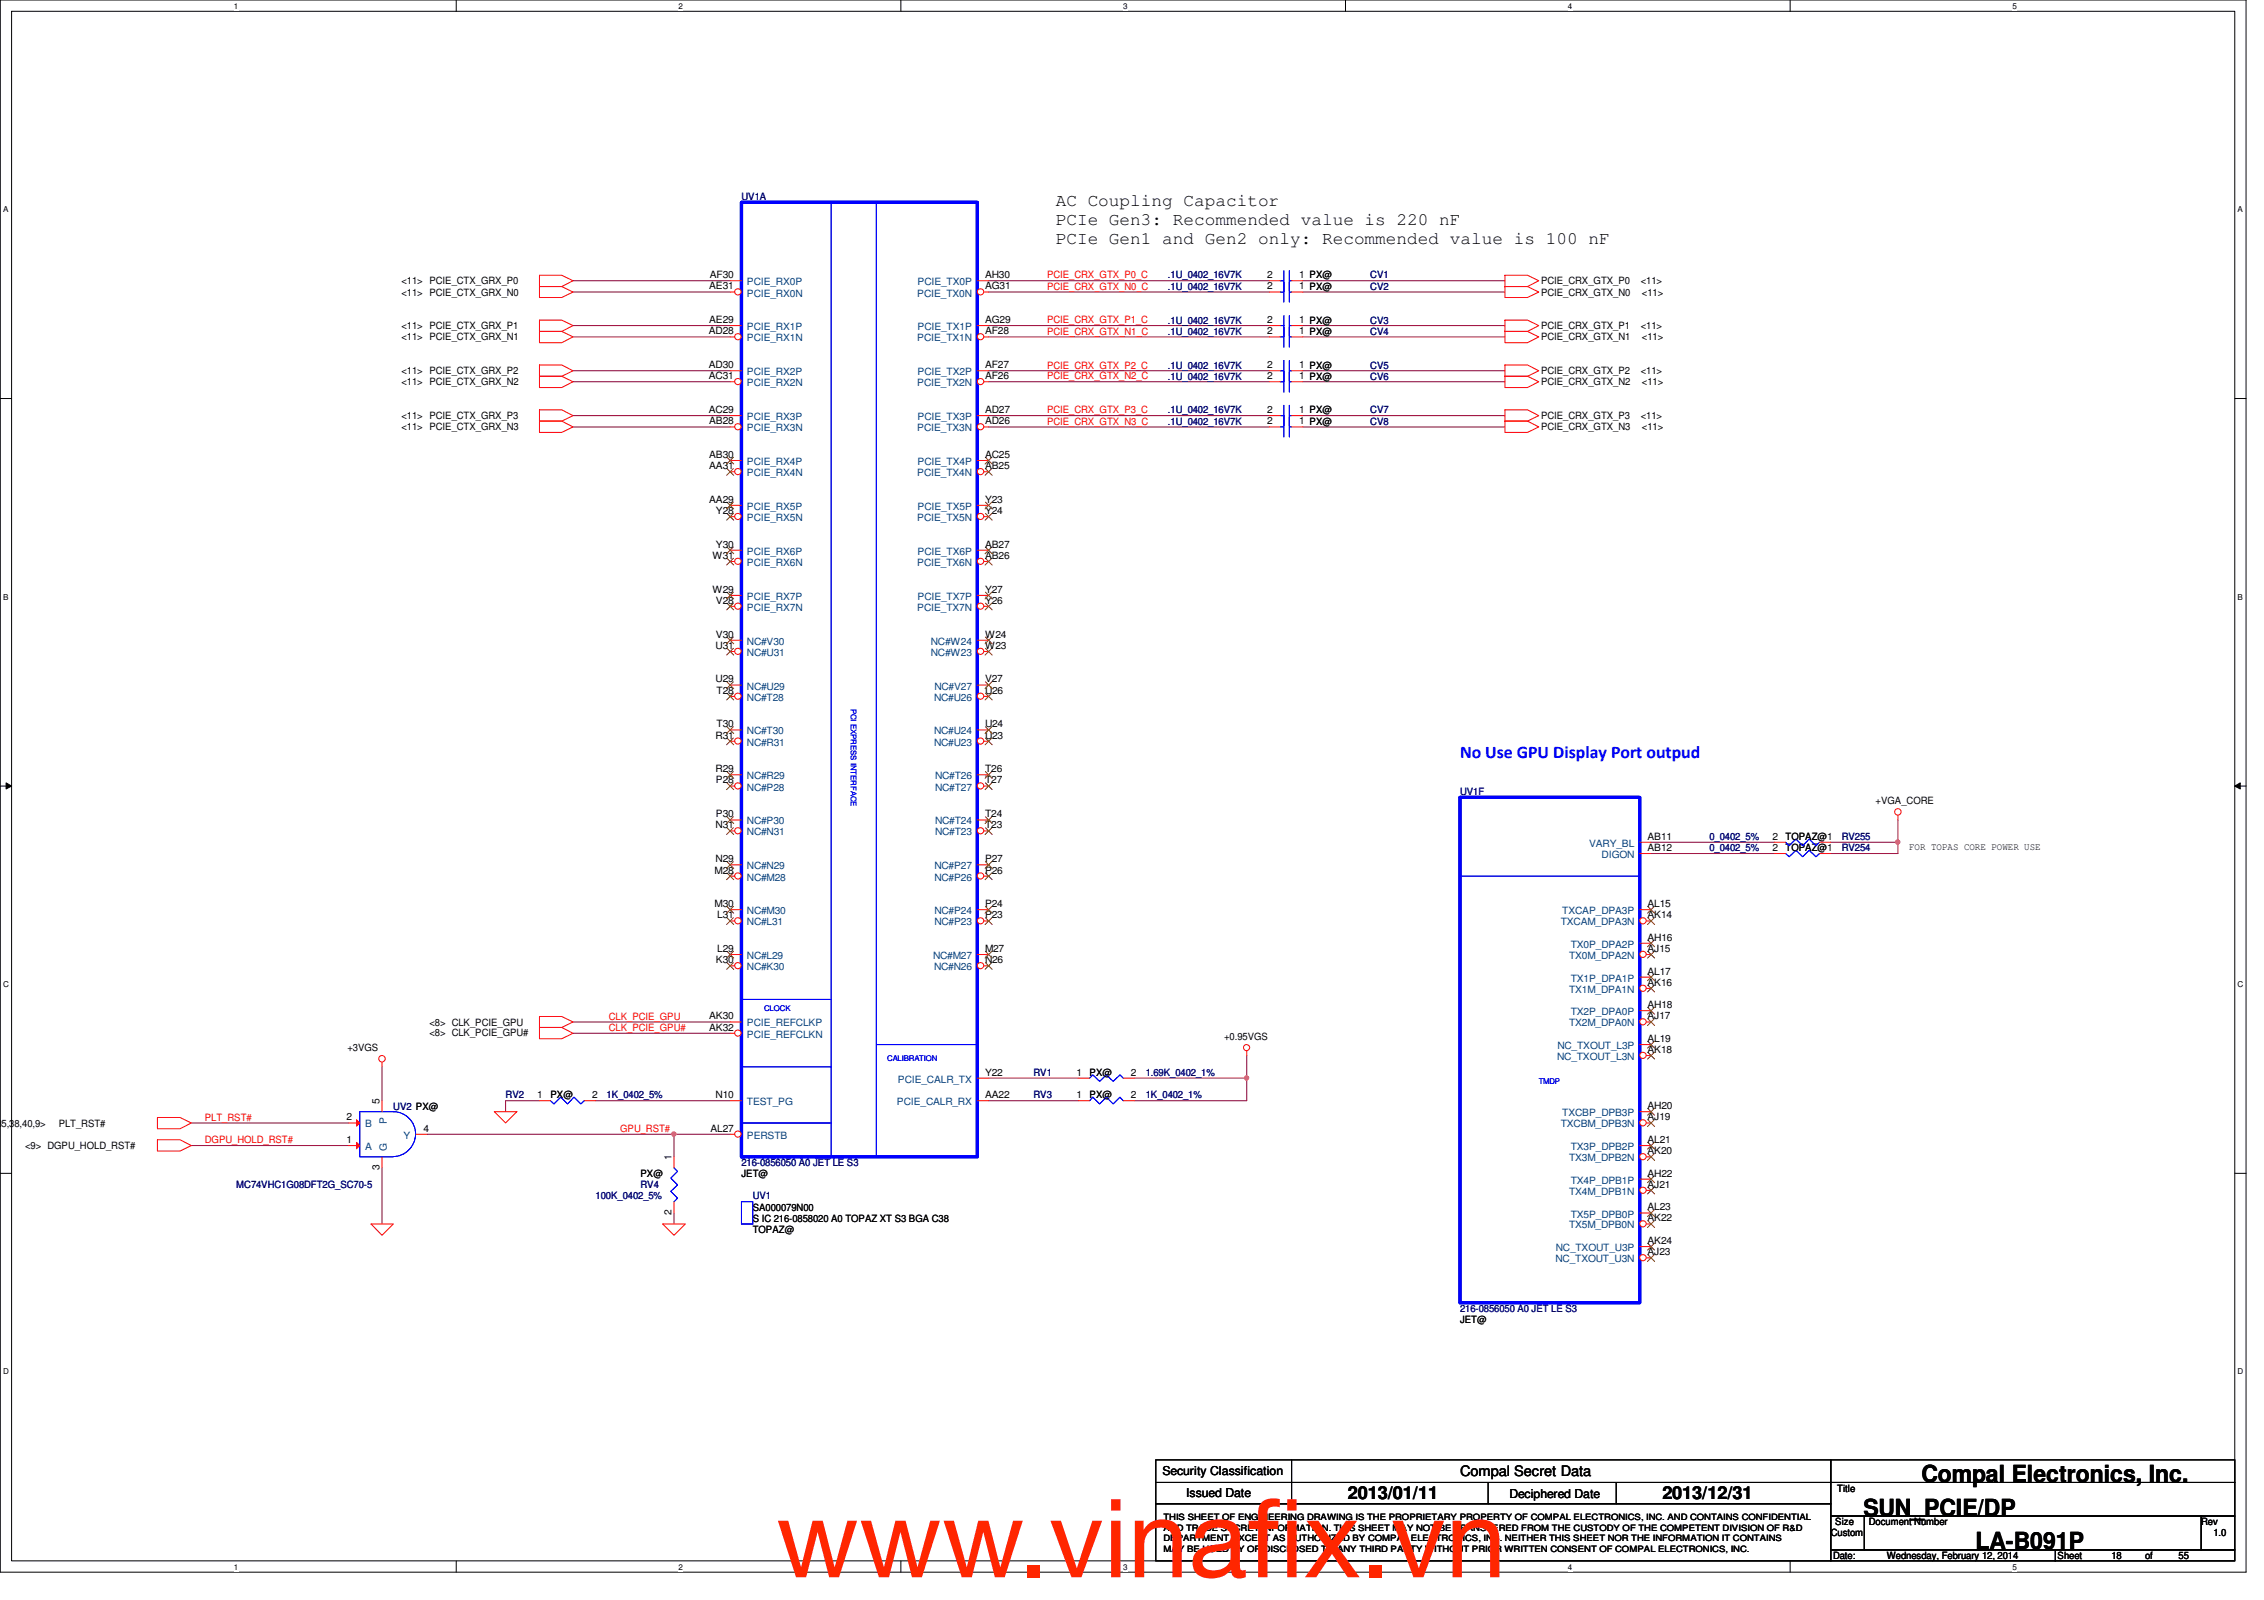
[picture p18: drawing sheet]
<svg xmlns="http://www.w3.org/2000/svg" width="297mm" height="210mm" viewBox="0 0 297 210" stroke-linecap="round" stroke-linejoin="round" font-family="sans-serif">
<defs><g id="words">
<g font-size="14.1" fill="#ff2600">
<text x="101.8" y="206.9">www.vinaf</text>
<text x="163.7" y="206.9">ix.vn</text>
</g>
<g font-size="3.1">
<text x="252.1" y="194.4">Compal Electronics, Inc.</text>
<text x="244.5" y="198.8">SUN_PCIE/DP</text>
<text x="259.2" y="203.2">LA-B091P</text>
</g>
<g font-size="2.3">
<text x="138.5" y="27">AC Coupling Capacitor</text>
<text x="138.5" y="29.5">PCIe Gen3: Recommended value is 220 nF</text>
<text x="138.5" y="32">PCIe Gen1 and Gen2 only: Recommended value is 100 nF</text>
<text x="176.8" y="196.6">2013/01/11</text>
<text x="218.1" y="196.6">2013/12/31</text>
</g>
<text font-size="2.3" fill="#00f" x="191.6" y="99.4">No Use GPU Display Port outpud</text>
<text font-size="1.9" x="191.6" y="193.7">Compal Secret Data</text>
<g font-size="1.6">
<text x="152.5" y="193.5">Security Classification</text>
<text x="155.6" y="196.3">Issued Date</text>
<text x="198" y="196.5">Deciphered Date</text>
</g>
<g font-size="1.3" fill="#000080">
<text x="97.3" y="26.2">UV1A</text>
<text x="153.2" y="36.5">.1U_0402_16V7K</text>
<text x="153.2" y="38">.1U_0402_16V7K</text>
<text x="179.8" y="36.5">CV1</text>
<text x="179.8" y="38">CV2</text>
<text x="153.2" y="42.5">.1U_0402_16V7K</text>
<text x="153.2" y="43.9">.1U_0402_16V7K</text>
<text x="179.8" y="42.5">CV3</text>
<text x="179.8" y="43.9">CV4</text>
<text x="153.2" y="48.3">.1U_0402_16V7K</text>
<text x="153.2" y="49.8">.1U_0402_16V7K</text>
<text x="179.8" y="48.3">CV5</text>
<text x="179.8" y="49.8">CV6</text>
<text x="153.2" y="55.7">.1U_0402_16V7K</text>
<text x="153.2" y="54.2">.1U_0402_16V7K</text>
<text x="179.8" y="55.7">CV8</text>
<text x="179.8" y="54.2">CV7</text>
<text x="191.6" y="104.3">UV1F</text>
<text x="224.3" y="111.7">0_0402_5%</text>
<text x="224.3" y="110.2">0_0402_5%</text>
<text x="241.6" y="111.7">RV254</text>
<text x="241.6" y="110.2">RV255</text>
<text x="135.6" y="141.1">RV1</text>
<text x="150.3" y="141.1">1.69K_0402_1%</text>
<text x="51.6" y="145.6">UV2 PX@</text>
<text x="66.3" y="144.1">RV2</text>
<text x="79.6" y="144.1">1K_0402_5%</text>
<text x="135.6" y="144.1">RV3</text>
<text x="150.3" y="144.1">1K_0402_1%</text>
<text x="31" y="155.9">MC74VHC1G08DFT2G_SC70-5</text>
<text x="84" y="155.9">RV4</text>
<text x="97.3" y="153">216-0856050 A0 JET LE S3</text>
<text x="78.1" y="157.4">100K_0402_5%</text>
<text x="98.8" y="157.4">UV1</text>
<text x="191.6" y="172.1">216-0856050 A0 JET LE S3</text>
</g>
<g font-size="1.3">
<text x="52.7" y="38.8">&lt;11&gt; PCIE_CTX_GRX_N0</text>
<text x="52.7" y="37.3">&lt;11&gt; PCIE_CTX_GRX_P0</text>
<text x="93" y="38">AE31</text>
<text x="93.1" y="36.5">AF30</text>
<text x="129.2" y="38">AG31</text>
<text x="129.2" y="36.5">AH30</text>
<text x="166.2" y="36.5">2</text>
<text x="166.2" y="38">2</text>
<text x="170.5" y="36.5">1 PX@</text>
<text x="170.5" y="38">1 PX@</text>
<text x="202.2" y="38.8">PCIE_CRX_GTX_N0</text>
<text x="202.2" y="37.3">PCIE_CRX_GTX_P0</text>
<text x="215.3" y="37.3">&lt;11&gt;</text>
<text x="215.4" y="38.8">&lt;11&gt;</text>
<text x="52.7" y="43.2">&lt;11&gt; PCIE_CTX_GRX_P1</text>
<text x="52.7" y="44.7">&lt;11&gt; PCIE_CTX_GRX_N1</text>
<text x="93" y="43.9">AD28</text>
<text x="93" y="42.4">AE29</text>
<text x="129.2" y="43.9">AF28</text>
<text x="129.2" y="42.4">AG29</text>
<text x="166.2" y="42.4">2</text>
<text x="166.2" y="43.9">2</text>
<text x="170.5" y="42.4">1 PX@</text>
<text x="170.5" y="43.9">1 PX@</text>
<text x="202.2" y="43.2">PCIE_CRX_GTX_P1</text>
<text x="202.2" y="44.7">PCIE_CRX_GTX_N1</text>
<text x="215.3" y="43.2">&lt;11&gt;</text>
<text x="215.4" y="44.7">&lt;11&gt;</text>
<text x="52.7" y="50.5">&lt;11&gt; PCIE_CTX_GRX_N2</text>
<text x="52.7" y="49.1">&lt;11&gt; PCIE_CTX_GRX_P2</text>
<text x="93" y="49.7">AC31</text>
<text x="93" y="48.3">AD30</text>
<text x="129.2" y="49.7">AF26</text>
<text x="129.2" y="48.3">AF27</text>
<text x="166.2" y="48.3">2</text>
<text x="166.2" y="49.7">2</text>
<text x="170.5" y="48.3">1 PX@</text>
<text x="170.5" y="49.7">1 PX@</text>
<text x="202.2" y="50.5">PCIE_CRX_GTX_N2</text>
<text x="202.2" y="49.1">PCIE_CRX_GTX_P2</text>
<text x="215.3" y="49.1">&lt;11&gt;</text>
<text x="215.4" y="50.5">&lt;11&gt;</text>
<text x="52.7" y="54.9">&lt;11&gt; PCIE_CTX_GRX_P3</text>
<text x="52.7" y="56.4">&lt;11&gt; PCIE_CTX_GRX_N3</text>
<text x="93" y="54.2">AC29</text>
<text x="93" y="55.7">AB28</text>
<text x="129.2" y="55.7">AD26</text>
<text x="129.2" y="54.2">AD27</text>
<text x="166.2" y="55.7">2</text>
<text x="166.2" y="54.2">2</text>
<text x="170.5" y="55.7">1 PX@</text>
<text x="170.5" y="54.2">1 PX@</text>
<text x="202.2" y="54.9">PCIE_CRX_GTX_P3</text>
<text x="202.2" y="56.4">PCIE_CRX_GTX_N3</text>
<text x="215.3" y="54.9">&lt;11&gt;</text>
<text x="215.4" y="56.4">&lt;11&gt;</text>
<text x="93" y="61.6">AA31</text>
<text x="93" y="60.1">AB30</text>
<text x="93" y="66">AA29</text>
<text x="129.2" y="61.6">AB25</text>
<text x="129.2" y="60.1">AC25</text>
<text x="129.2" y="66">Y23</text>
<text x="93.9" y="67.4">Y28</text>
<text x="93.9" y="71.8">Y30</text>
<text x="129.2" y="67.4">Y24</text>
<text x="129.2" y="71.8">AB27</text>
<text x="93.5" y="73.3">W31</text>
<text x="93.5" y="77.8">W29</text>
<text x="129.2" y="73.3">AB26</text>
<text x="129.2" y="77.8">Y27</text>
<text x="93.9" y="79.2">V28</text>
<text x="93.9" y="83.7">V30</text>
<text x="129.2" y="79.2">Y26</text>
<text x="129.2" y="83.7">W24</text>
<text x="93.9" y="85.1">U31</text>
<text x="93.9" y="89.5">U29</text>
<text x="129.2" y="89.5">V27</text>
<text x="129.2" y="85.1">W23</text>
<text x="94" y="95.4">T30</text>
<text x="94" y="91">T28</text>
<text x="129.2" y="95.4">U24</text>
<text x="129.2" y="91">U26</text>
<text x="93.9" y="96.9">R31</text>
<text x="93.9" y="101.3">R29</text>
<text x="129.2" y="101.3">T26</text>
<text x="129.2" y="96.9">U23</text>
<text x="93.9" y="102.8">P28</text>
<text x="93.9" y="107.2">P30</text>
<text x="129.2" y="102.8">T27</text>
<text x="129.2" y="107.2">T24</text>
<text x="246.1" y="105.5">+VGA_CORE</text>
<text x="93.9" y="108.7">N31</text>
<text x="93.9" y="113.1">N29</text>
<text x="129.2" y="113.1">P27</text>
<text x="129.2" y="108.7">T23</text>
<text x="216.2" y="110.2">AB11</text>
<text x="216.2" y="111.6">AB12</text>
<text x="232.5" y="111.6">2</text>
<text x="232.5" y="110.2">2</text>
<text x="234.3" y="111.7">TOPAZ@1</text>
<text x="234.3" y="110.2">TOPAZ@1</text>
<text x="250.5" y="111.5">FOR TOPAS CORE POWER USE</text>
<text x="93.8" y="114.6">M28</text>
<text x="93.8" y="119">M30</text>
<text x="129.2" y="114.6">P26</text>
<text x="129.2" y="119">P24</text>
<text x="216.2" y="119">AL15</text>
<text x="94.1" y="120.5">L31</text>
<text x="94.1" y="124.9">L29</text>
<text x="129.2" y="120.5">P23</text>
<text x="129.2" y="124.9">M27</text>
<text x="216.2" y="120.5">AK14</text>
<text x="216.2" y="123.4">AH16</text>
<text x="216.2" y="124.9">AJ15</text>
<text x="93.9" y="126.4">K30</text>
<text x="129.2" y="126.4">N26</text>
<text x="216.2" y="127.8">AL17</text>
<text x="216.2" y="129.3">AK16</text>
<text x="45.6" y="137.9">+3VGS</text>
<text x="56.3" y="134.5">&lt;8&gt; CLK_PCIE_GPU</text>
<text x="56.3" y="136">&lt;8&gt; CLK_PCIE_GPU#</text>
<text x="93" y="135.2">AK32</text>
<text x="93" y="133.7">AK30</text>
<text x="160.6" y="136.4">+0.95VGS</text>
<text x="216.2" y="132.2">AH18</text>
<text x="216.2" y="136.7">AL19</text>
<text x="216.2" y="133.7">AJ17</text>
<text x="129.2" y="141.1">Y22</text>
<text x="141.2" y="141.1">1</text>
<text x="143" y="141.1">PX@</text>
<text x="148.4" y="141.1">2</text>
<text x="216.2" y="138.1">AK18</text>
<text x="-.8" y="147.8">,35,38,40,9&gt;</text>
<text x="7.7" y="147.8">PLT_RST#</text>
<text x="45.5" y="147">2</text>
<text x="45.5" y="149.9">1</text>
<text x="49.8" y="144.8" transform="rotate(-90 49.8 144.8)">5</text>
<text x="55.6" y="148.5">4</text>
<text x="70.5" y="144.1">1</text>
<text x="72.2" y="144.1">PX@</text>
<text x="77.7" y="144.1">2</text>
<text x="93.2" y="148.5">AL27</text>
<text x="93.9" y="144.1">N10</text>
<text x="129.2" y="144.1">AA22</text>
<text x="141.2" y="144.1">1</text>
<text x="143" y="144.1">PX@</text>
<text x="148.4" y="144.1">2</text>
<text x="216.2" y="147">AJ19</text>
<text x="216.2" y="149.9">AL21</text>
<text x="216.2" y="145.5">AH20</text>
<text x="3.3" y="150.7">&lt;9&gt; DGPU_HOLD_RST#</text>
<text x="49.8" y="153.5" transform="rotate(-90 49.8 153.5)">3</text>
<text x="84" y="154.4">PX@</text>
<text x="88.1" y="152.2" transform="rotate(-90 88.1 152.2)">1</text>
<text x="97.3" y="154.4">JET@</text>
<text x="216.2" y="154.3">AH22</text>
<text x="216.2" y="151.4">AK20</text>
<text x="216.2" y="155.8">AJ21</text>
<text x="88.1" y="159.4" transform="rotate(-90 88.1 159.4)">2</text>
<text x="98.8" y="161.8">TOPAZ@</text>
<text x="98.8" y="158.8">SA000079N00</text>
<text x="98.8" y="160.3">S IC 216-0858020 A0 TOPAZ XT S3 BGA C38</text>
<text x="216.2" y="158.8">AL23</text>
<text x="216.2" y="160.2">AK22</text>
<text x="216.2" y="164.7">AJ23</text>
<text x="216.2" y="163.2">AK24</text>
<text x="191.6" y="173.6">JET@</text>
<text x="241" y="195.8">Title</text>
<text x="240.2" y="201.5">Custom</text>
<text x="240.8" y="200.1">Size</text>
<text x="245.2" y="200.1">Document Number</text>
<text x="288.8" y="200.1">Rev</text>
<text x="290.4" y="201.5">1.0</text>
<text x="240.5" y="204.5">Date:</text>
<text x="247.6" y="204.5">Wednesday, February 12, 2014</text>
<text x="270" y="204.5">Sheet</text>
<text x="277" y="204.5">18</text>
<text x="281.4" y="204.5">of</text>
<text x="285.8" y="204.5">55</text>
</g>
<g font-size="1.3" fill="#004080">
<text x="98" y="38.9">PCIE_RX0N</text>
<text x="98" y="37.4">PCIE_RX0P</text>
<text x="120.4" y="38.9">PCIE_TX0N</text>
<text x="120.4" y="37.4">PCIE_TX0P</text>
<text x="98" y="44.8">PCIE_RX1N</text>
<text x="98" y="43.3">PCIE_RX1P</text>
<text x="120.4" y="44.8">PCIE_TX1N</text>
<text x="120.4" y="43.3">PCIE_TX1P</text>
<text x="98" y="50.7">PCIE_RX2N</text>
<text x="98" y="49.2">PCIE_RX2P</text>
<text x="120.4" y="50.7">PCIE_TX2N</text>
<text x="120.4" y="49.2">PCIE_TX2P</text>
<text x="98" y="56.6">PCIE_RX3N</text>
<text x="98" y="55.1">PCIE_RX3P</text>
<text x="120.4" y="56.6">PCIE_TX3N</text>
<text x="120.4" y="55.1">PCIE_TX3P</text>
<text x="98" y="62.5">PCIE_RX4N</text>
<text x="98" y="61">PCIE_RX4P</text>
<text x="120.4" y="62.5">PCIE_TX4N</text>
<text x="120.4" y="61">PCIE_TX4P</text>
<text x="98" y="68.4">PCIE_RX5N</text>
<text x="98" y="66.9">PCIE_RX5P</text>
<text x="120.4" y="68.4">PCIE_TX5N</text>
<text x="120.4" y="66.9">PCIE_TX5P</text>
<text x="98" y="74.3">PCIE_RX6N</text>
<text x="98" y="72.8">PCIE_RX6P</text>
<text x="120.4" y="74.3">PCIE_TX6N</text>
<text x="120.4" y="72.8">PCIE_TX6P</text>
<text x="98" y="80.1">PCIE_RX7N</text>
<text x="98" y="78.7">PCIE_RX7P</text>
<text x="120.4" y="80.1">PCIE_TX7N</text>
<text x="120.4" y="78.7">PCIE_TX7P</text>
<text x="98" y="86.1">NC#U31</text>
<text x="98" y="84.6">NC#V30</text>
<text x="122.1" y="86.1">NC#W23</text>
<text x="122.1" y="84.6">NC#W24</text>
<text x="98" y="91.9">NC#T28</text>
<text x="98" y="90.5">NC#U29</text>
<text x="122.6" y="91.9">NC#U26</text>
<text x="122.6" y="90.5">NC#V27</text>
<text x="98" y="97.8">NC#R31</text>
<text x="98" y="96.4">NC#T30</text>
<text x="122.6" y="97.8">NC#U23</text>
<text x="122.6" y="96.4">NC#U24</text>
<text x="98" y="103.7">NC#P28</text>
<text x="98" y="102.2">NC#R29</text>
<text x="122.7" y="103.7">NC#T27</text>
<text x="122.7" y="102.2">NC#T26</text>
<text x="98" y="109.6">NC#N31</text>
<text x="98" y="108.2">NC#P30</text>
<text x="122.7" y="109.6">NC#T23</text>
<text x="122.7" y="108.2">NC#T24</text>
<text x="208.5" y="111.1">VARY_BL</text>
<text x="210.1" y="112.6">DIGON</text>
<text x="98" y="115.5">NC#M28</text>
<text x="98" y="114">NC#N29</text>
<text x="98" y="119.9">NC#M30</text>
<text x="122.6" y="115.5">NC#P26</text>
<text x="122.6" y="114">NC#P27</text>
<text x="122.6" y="119.9">NC#P24</text>
<text x="205" y="119.9">TXCAP_DPA3P</text>
<text x="98" y="121.4">NC#L31</text>
<text x="98" y="125.8">NC#L29</text>
<text x="122.4" y="125.8">NC#M27</text>
<text x="122.6" y="121.4">NC#P23</text>
<text x="204.8" y="121.4">TXCAM_DPA3N</text>
<text x="205.9" y="125.8">TX0M_DPA2N</text>
<text x="206.1" y="124.3">TX0P_DPA2P</text>
<text x="98" y="127.3">NC#K30</text>
<text x="122.6" y="127.3">NC#N26</text>
<text x="205.9" y="130.3">TX1M_DPA1N</text>
<text x="206.1" y="128.8">TX1P_DPA1P</text>
<text x="98" y="136.1">PCIE_REFCLKN</text>
<text x="98" y="134.7">PCIE_REFCLKP</text>
<text x="204.3" y="137.6">NC_TXOUT_L3P</text>
<text x="205.9" y="134.7">TX2M_DPA0N</text>
<text x="206.1" y="133.2">TX2P_DPA0P</text>
<text x="117.8" y="142">PCIE_CALR_TX</text>
<text x="204.3" y="139.1">NC_TXOUT_L3N</text>
<text x="47.9" y="147.9">B</text>
<text x="50.8" y="147.4" transform="rotate(-90 50.8 147.4)">P</text>
<text x="53" y="149.4">Y</text>
<text x="98" y="145">TEST_PG</text>
<text x="98" y="149.4">PERSTB</text>
<text x="117.7" y="145">PCIE_CALR_RX</text>
<text x="204.8" y="147.9">TXCBM_DPB3N</text>
<text x="205" y="146.4">TXCBP_DPB3P</text>
<text x="47.9" y="150.9">A</text>
<text x="50.8" y="151" transform="rotate(-90 50.8 151)">G</text>
<text x="205.9" y="152.4">TX3M_DPB2N</text>
<text x="206.1" y="150.9">TX3P_DPB2P</text>
<text x="206.1" y="155.3">TX4P_DPB1P</text>
<text x="205.9" y="156.8">TX4M_DPB1N</text>
<text x="205.9" y="161.2">TX5M_DPB0N</text>
<text x="206.1" y="159.7">TX5P_DPB0P</text>
<text x="204.1" y="165.6">NC_TXOUT_U3N</text>
<text x="204.1" y="164.1">NC_TXOUT_U3P</text>
</g>
<g font-size="1.3" fill="#f00">
<text x="137.4" y="38">PCIE_CRX_GTX_N0_C</text>
<text x="137.4" y="36.5">PCIE_CRX_GTX_P0_C</text>
<text x="137.4" y="43.9">PCIE_CRX_GTX_N1_C</text>
<text x="137.4" y="42.4">PCIE_CRX_GTX_P1_C</text>
<text x="137.4" y="49.8">PCIE_CRX_GTX_N2_C</text>
<text x="137.4" y="48.3">PCIE_CRX_GTX_P2_C</text>
<text x="137.4" y="55.7">PCIE_CRX_GTX_N3_C</text>
<text x="137.4" y="54.2">PCIE_CRX_GTX_P3_C</text>
<text x="79.9" y="133.8">CLK_PCIE_GPU</text>
<text x="79.9" y="135.3">CLK_PCIE_GPU#</text>
<text x="26.9" y="147">PLT_RST#</text>
<text x="26.9" y="150">DGPU_HOLD_RST#</text>
<text x="81.4" y="148.5">GPU_RST#</text>
</g>
<g font-size="1.1">
<text x="30.7" y="1.1">1</text>
<text x="89" y="1.1">2</text>
<text x="147.4" y="1.1">3</text>
<text x="205.7" y="1.1">4</text>
<text x="264" y="1.1">5</text>
<text x=".4" y="27.9">A</text>
<text x="293.6" y="27.9">A</text>
<text x=".4" y="78.7">B</text>
<text x="293.6" y="78.7">B</text>
<text x=".4" y="129.5">C</text>
<text x="293.6" y="129.5">C</text>
<text x=".4" y="180.3">D</text>
<text x="293.6" y="180.3">D</text>
<text x="152.7" y="203.6">MAY BE USED BY OR DISCLOSED TO ANY THIRD PARTY WITHOUT PRIOR WRITTEN CONSENT OF COMPAL ELECTRONICS, INC.</text>
<text x="152.7" y="202.2">DEPARTMENT EXCEPT AS AUTHORIZED BY COMPAL ELECTRONICS, INC. NEITHER THIS SHEET NOR THE INFORMATION IT CONTAINS</text>
<text x="152.7" y="199.4">THIS SHEET OF ENGINEERING DRAWING IS THE PROPRIETARY PROPERTY OF COMPAL ELECTRONICS, INC. AND CONTAINS CONFIDENTIAL</text>
<text x="152.7" y="200.8">AND TRADE SECRET INFORMATION. THIS SHEET MAY NOT BE TRANSFERED FROM THE CUSTODY OF THE COMPETENT DIVISION OF R&amp;D</text>
<text x="30.7" y="205.9">1</text>
<text x="89" y="205.9">2</text>
<text x="147.4" y="205.9">3</text>
<text x="205.7" y="205.9">4</text>
<text x="264" y="205.9">5</text>
</g>
<g font-size="1" fill="#00f">
<text x="111.6" y="93" transform="rotate(90 111.6 93)">PCI EXPRESS INTERFACE</text>
<text x="100.2" y="132.6">CLOCK</text>
<text x="116.4" y="139.2">CALIBRATION</text>
<text x="201.9" y="142.2">TMDP</text>
</g>
</g></defs>
<path d="M0 0h294.7v206.3h-294.7zM1.5 1.5h291.7v203.3h-291.7z" fill="none" stroke="#000" stroke-width=".13"/>
<g fill="#fff">
<path d="M30.7 .2h.6v1.2h-.6z"/>
<path d="M30.7 204.9h.6v1.2h-.6z"/>
</g>
<path d="M59.9 0v1.5M59.9 204.8v1.5" fill="none" stroke="#000" stroke-width=".13"/>
<g fill="#fff">
<path d="M89 .2h.6v1.2h-.6z"/>
<path d="M89 204.9h.6v1.2h-.6z"/>
</g>
<path d="M118.2 0v1.5M118.2 204.8v1.5" fill="none" stroke="#000" stroke-width=".13"/>
<g fill="#fff">
<path d="M147.4 .2h.6v1.2h-.6z"/>
<path d="M147.4 204.9h.6v1.2h-.6z"/>
</g>
<path d="M176.5 0v1.5M176.5 204.8v1.5" fill="none" stroke="#000" stroke-width=".13"/>
<g fill="#fff">
<path d="M205.7 .2h.6v1.2h-.6z"/>
<path d="M205.7 204.9h.6v1.2h-.6z"/>
</g>
<path d="M234.9 0v1.5M234.9 204.8v1.5" fill="none" stroke="#000" stroke-width=".13"/>
<g fill="#fff">
<path d="M264 .2h.6v1.2h-.6z"/>
<path d="M264 204.9h.6v1.2h-.6z"/>
<path d="M.4 26.9h.7v1.2h-.7z"/>
<path d="M293.6 26.9h.7v1.2h-.7z"/>
<path d="M.4 77.7h.7v1.2h-.7z"/>
<path d="M293.6 77.7h.7v1.2h-.7z"/>
</g>
<path d="M0 52.3h1.5M293.2 52.3h1.5" fill="none" stroke="#000" stroke-width=".13"/>
<g fill="#fff">
<path d="M.4 128.5h.8v1.2h-.8z"/>
<path d="M293.6 128.5h.7v1.2h-.7z"/>
</g>
<path d="M0 103.1h1.5M.8 102.7l.7 .4-.7 .4zM293.2 103.1l.7-.4v.8zM293.2 103.1h1.5" fill="none" stroke="#000" stroke-width=".13"/>
<path d="M.8 102.7l.7 .4-.7 .4zM293.2 103.1l.7-.4v.8z" fill="#000"/>
<g fill="#fff">
<path d="M.4 179.3h.8v1.2h-.8z"/>
<path d="M293.6 179.3h.7v1.2h-.7z"/>
</g>
<path d="M0 153.9h1.5M293.2 153.9h1.5" fill="none" stroke="#000" stroke-width=".13"/>
<path d="M75.2 134.1h20.6M75.2 135.6h20.6M88.4 148.8h7.4" fill="none" stroke="#800040" stroke-width=".13"/>
<circle cx="88.4" cy="148.8" r=".29" fill="#f0f"/>
<circle cx="88.4" cy="148.8" r=".29" fill="none" stroke="#f0f" stroke-width=".13"/>
<path d="M70.8 144.4h-4.5v1.4M78.1 144.4h17.7M129.7 144.4h11.8M129.7 141.4h11.8M148.8 141.4h14.8v3h-14.8" fill="none" stroke="#800040" stroke-width=".13"/>
<circle cx="163.5" cy="141.4" r=".29" fill="#f0f"/>
<circle cx="163.5" cy="141.4" r=".29" fill="none" stroke="#f0f" stroke-width=".13"/>
<g fill="none" stroke="#800040" stroke-width=".13">
<path d="M75.2 38.3h20.6M75.2 36.8h20.6M129.7 38.3h36.8M129.7 36.8h36.8M170.9 38.3h26.5M170.9 36.8h26.5M75.2 42.7h20.6M75.2 44.2h20.6M75.2 56h20.6M75.2 54.5h20.6M75.2 50.1h20.6M75.2 48.6h20.6"/>
<path d="M129.7 44.2h36.8M129.7 42.7h36.8M129.7 56h36.8M129.7 54.5h36.8M129.7 50.1h36.8M129.7 48.6h36.8M170.9 44.2h26.5M170.9 42.7h26.5M170.9 56h26.5M170.9 54.5h26.5M170.9 50.1h26.5M170.9 48.6h26.5"/>
<path d="M216.6 112h16.2M240.2 110.5h8.8v1.5h-8.8M50.1 140v4.4M163.6 138.5v2.9M25.1 147.3h20.6M25.1 150.3h20.6M50.1 153.2v7.4M56 148.8h32.4v3M88.4 159.1v1.5"/>
</g>
<circle cx="249" cy="110.5" r=".29" fill="#f0f"/>
<circle cx="249" cy="110.5" r=".29" fill="none" stroke="#f0f" stroke-width=".13"/>
<path d="M216.6 110.5h16.2M249 107.6v2.9" fill="none" stroke="#800040" stroke-width=".13"/>
<g fill="none" stroke="#f00" stroke-width=".13">
<path d="M70.8 37.6h2.9l1.5 .7-1.5 .7h-2.9zM70.8 36.1h2.9l1.5 .7-1.5 .8h-2.9zM197.4 37.6h3l1.5 .7-1.5 .7h-3zM197.4 36.1h3l1.5 .7-1.5 .8h-3zM70.8 53.8h2.9l1.5 .7-1.5 .7h-2.9zM70.8 55.2h2.9l1.5 .8-1.5 .7h-2.9zM70.8 49.4h2.9l1.5 .7-1.5 .7h-2.9zM70.8 47.9h2.9l1.5 .7-1.5 .8h-2.9zM70.8 42h2.9l1.5 .7-1.5 .8h-2.9zM70.8 43.5h2.9l1.5 .7-1.5 .8h-2.9zM166.5 42.7h1.5M166.5 56h1.5"/>
<path d="M169.5 42.7h1.4M169.5 56h1.4M197.4 42h3l1.5 .7-1.5 .8h-3zM197.4 43.5h3l1.5 .7-1.5 .8h-3zM197.4 49.4h3l1.5 .7-1.5 .7h-3zM197.4 47.9h3l1.5 .7-1.5 .8h-3zM197.4 53.8h3l1.5 .7-1.5 .7h-3zM197.4 55.2h3l1.5 .8-1.5 .7h-3zM232.8 112h1.5M232.8 110.5h1.5M238.7 112h1.5M238.7 110.5h1.5"/>
<path d="M249 107v.6M50.1 139.4v.6M70.8 133.4h2.9l1.5 .7-1.5 .7h-2.9zM70.8 134.8h2.9l1.5 .8-1.5 .7h-2.9zM163.6 137.9v.6M20.7 149.5h2.9l1.5 .8-1.5 .7h-2.9zM20.7 146.6h2.9l1.5 .7-1.5 .8h-2.9zM64.9 145.8h2.9l-1.5 1.5zM48.7 160.6h2.9l-1.5 1.5zM87 160.6h2.9l-1.5 1.5z"/>
<circle cx="249" cy="106.5" r=".43"/>
<circle cx="50.1" cy="138.9" r=".43"/>
<circle cx="163.6" cy="137.4" r=".4"/>
</g>
<g fill="none" stroke="#000" stroke-width=".13">
<path d="M151.6 191.5h88.6v3h-88.6zM151.6 194.5h88.6v2.8h-88.6zM151.6 197.3h88.6v7.5h-88.6zM169.5 191.5v5.8M195.2 194.5v2.8M212 194.5v2.8M240.2 191.5h53v3h-53zM240.2 194.5h53v4.4h-53zM240.2 198.9h4.4v4.4h-4.4zM244.6 198.9h44.2v4.4h-44.2zM288.8 198.9h4.4v4.4h-4.4zM240.2 203.3h29.5v1.5h-29.5z"/>
<path d="M269.7 203.3h23.5v1.5h-23.5z"/>
</g>
<path d="M168 42.7h.4M168 56h.4M168.4 41.4v2.7M168.4 54.7v2.6M169.2 41.4v2.7M169.2 54.7v2.6M169.2 42.7h.3M169.2 56h.3M234.3 112l.4 .4 .9-.8 .9 .8 .9-.8 .9 .8 .4-.4M234.3 110.5l.4 .5 .9-.9 .9 .9 .9-.9 .9 .9 .4-.5M51.6 151.7a2.94 2.94 0 0 0 2.9-2.9 2.94 2.94 0 0 0-2.9-3h-4.4v6h4.4" fill="none" stroke="#00f" stroke-width=".13"/>
<path d="M46.8 146.9l.4 .4-.4 .4z" fill="#f00"/>
<path d="M45.7 147.3h1.5M46.8 146.9l.4 .4-.4 .4z" fill="none" stroke="#f00" stroke-width=".13"/>
<path d="M46.8 149.9l.4 .4-.4 .4z" fill="#f00"/>
<path d="M166.5 54.5h1.5M169.5 54.5h1.4M45.7 150.3h1.5M46.8 149.9l.4 .4-.4 .4zM50.1 144.4v1.4M50.1 151.8v1.4M54.6 148.8h1.4M95.8 144.4h1.5M128.2 144.4h1.5M128.2 141.4h1.5" fill="none" stroke="#f00" stroke-width=".13"/>
<path d="M109 26.5v125.3M115 26.5v125.3M168 54.5h.4M168.4 53.2v2.6M169.2 53.2v2.6M169.2 54.5h.3M97.3 131.1h11.7M97.3 140h11.7M115 137h13.2M97.3 147.3h11.7" fill="none" stroke="#00f" stroke-width=".13"/>
<path d="M97.3 26.5h30.9v125.3h-30.9z" fill="none" stroke="#00f" stroke-width=".42"/>
<circle cx="96.8" cy="135.5" r=".42" fill="#fff"/>
<g fill="none" stroke="#f00" stroke-width=".13">
<path d="M95.8 134.1h1.5M95.8 135.6h.6"/>
<circle cx="96.8" cy="135.5" r=".42"/>
</g>
<circle cx="96.8" cy="38.3" r=".42" fill="#fff"/>
<g fill="none" stroke="#f00" stroke-width=".13">
<path d="M95.8 36.8h1.5M95.8 38.3h.6"/>
<circle cx="96.8" cy="38.3" r=".42"/>
</g>
<circle cx="96.8" cy="97.2" r=".42" fill="#fff"/>
<g fill="none" stroke="#f00" stroke-width=".13">
<path d="M95.8 95.8h1.5M95.8 97.2h.6"/>
<circle cx="96.8" cy="97.2" r=".42"/>
</g>
<path d="M95.4 96.8l.9 .9M95.4 95.3l.9 .9M96.2 96.8l-.9 .9M96.2 95.3l-.9 .9" fill="none" stroke="#804000" stroke-width=".13"/>
<circle cx="96.8" cy="103.1" r=".42" fill="#fff"/>
<g fill="none" stroke="#f00" stroke-width=".13">
<path d="M95.8 101.6h1.5M95.8 103.1h.6"/>
<circle cx="96.8" cy="103.1" r=".42"/>
</g>
<path d="M95.4 102.7l.9 .9M95.4 101.2l.9 .9M96.2 102.7l-.9 .9M96.2 101.2l-.9 .9" fill="none" stroke="#804000" stroke-width=".13"/>
<circle cx="96.8" cy="109" r=".42" fill="#fff"/>
<g fill="none" stroke="#f00" stroke-width=".13">
<path d="M95.8 107.6h1.5M95.8 109h.6"/>
<circle cx="96.8" cy="109" r=".42"/>
</g>
<path d="M95.4 108.6l.9 .9M95.4 107.1l.9 .9M96.2 108.6l-.9 .9M96.2 107.1l-.9 .9" fill="none" stroke="#804000" stroke-width=".13"/>
<circle cx="96.8" cy="114.9" r=".42" fill="#fff"/>
<g fill="none" stroke="#f00" stroke-width=".13">
<path d="M95.8 113.5h1.5M95.8 114.9h.6"/>
<circle cx="96.8" cy="114.9" r=".42"/>
</g>
<path d="M95.4 114.5l.9 .9M95.4 113l.9 .9M96.2 114.5l-.9 .9M96.2 113l-.9 .9" fill="none" stroke="#804000" stroke-width=".13"/>
<circle cx="96.8" cy="120.8" r=".42" fill="#fff"/>
<g fill="none" stroke="#f00" stroke-width=".13">
<path d="M95.8 119.3h1.5M95.8 120.8h.6"/>
<circle cx="96.8" cy="120.8" r=".42"/>
</g>
<path d="M95.4 118.9l.9 .9M96.2 118.9l-.9 .9M95.4 120.4l.9 .9M96.2 120.4l-.9 .9" fill="none" stroke="#804000" stroke-width=".13"/>
<circle cx="96.8" cy="126.7" r=".42" fill="#fff"/>
<g fill="none" stroke="#f00" stroke-width=".13">
<path d="M95.8 125.2h1.5M95.8 126.7h.6"/>
<circle cx="96.8" cy="126.7" r=".42"/>
</g>
<path d="M95.4 126.3l.9 .9M95.4 124.8l.9 .9M96.2 126.3l-.9 .9M96.2 124.8l-.9 .9" fill="none" stroke="#804000" stroke-width=".13"/>
<circle cx="96.8" cy="44.2" r=".42" fill="#fff"/>
<g fill="none" stroke="#f00" stroke-width=".13">
<path d="M95.8 42.7h1.5M95.8 44.2h.6"/>
<circle cx="96.8" cy="44.2" r=".42"/>
</g>
<circle cx="96.8" cy="50.1" r=".42" fill="#fff"/>
<g fill="none" stroke="#f00" stroke-width=".13">
<path d="M95.8 48.6h1.5M95.8 50.1h.6"/>
<circle cx="96.8" cy="50.1" r=".42"/>
</g>
<circle cx="96.8" cy="56" r=".42" fill="#fff"/>
<g fill="none" stroke="#f00" stroke-width=".13">
<path d="M95.8 54.5h1.5M95.8 56h.6"/>
<circle cx="96.8" cy="56" r=".42"/>
</g>
<circle cx="96.8" cy="61.9" r=".42" fill="#fff"/>
<g fill="none" stroke="#f00" stroke-width=".13">
<path d="M95.8 60.4h1.5M95.8 61.9h.6"/>
<circle cx="96.8" cy="61.9" r=".42"/>
</g>
<path d="M95.4 60l.9 .9M96.2 60l-.9 .9M95.4 61.5l.9 .9M96.2 61.5l-.9 .9" fill="none" stroke="#804000" stroke-width=".13"/>
<circle cx="96.8" cy="67.8" r=".42" fill="#fff"/>
<g fill="none" stroke="#f00" stroke-width=".13">
<path d="M95.8 66.3h1.5M95.8 67.8h.6"/>
<circle cx="96.8" cy="67.8" r=".42"/>
</g>
<path d="M95.4 67.4l.9 .8M95.4 65.9l.9 .9M96.2 67.4l-.9 .8M96.2 65.9l-.9 .9" fill="none" stroke="#804000" stroke-width=".13"/>
<circle cx="96.8" cy="73.6" r=".42" fill="#fff"/>
<g fill="none" stroke="#f00" stroke-width=".13">
<path d="M95.8 72.2h1.5M95.8 73.7h.6"/>
<circle cx="96.8" cy="73.6" r=".42"/>
</g>
<path d="M95.4 73.2l.9 .9M95.4 71.8l.9 .8M96.2 73.2l-.9 .9M96.2 71.8l-.9 .8" fill="none" stroke="#804000" stroke-width=".13"/>
<circle cx="96.8" cy="79.5" r=".42" fill="#fff"/>
<g fill="none" stroke="#f00" stroke-width=".13">
<path d="M95.8 78.1h1.5M95.8 79.5h.6"/>
<circle cx="96.8" cy="79.5" r=".42"/>
</g>
<path d="M95.4 79.1l.9 .9M95.4 77.7l.9 .9M96.2 79.1l-.9 .9M96.2 77.7l-.9 .9" fill="none" stroke="#804000" stroke-width=".13"/>
<circle cx="96.8" cy="85.4" r=".42" fill="#fff"/>
<g fill="none" stroke="#f00" stroke-width=".13">
<path d="M95.8 84h1.5M95.8 85.5h.6"/>
<circle cx="96.8" cy="85.4" r=".42"/>
</g>
<path d="M95.4 85l.9 .9M95.4 83.6l.9 .9M96.2 85l-.9 .9M96.2 83.6l-.9 .9" fill="none" stroke="#804000" stroke-width=".13"/>
<circle cx="96.8" cy="91.3" r=".42" fill="#fff"/>
<g fill="none" stroke="#f00" stroke-width=".13">
<path d="M95.8 89.9h1.5M95.8 91.4h.6"/>
<circle cx="96.8" cy="91.3" r=".42"/>
</g>
<path d="M95.4 90.9l.9 .9M95.4 89.5l.9 .8M96.2 90.9l-.9 .9M96.2 89.5l-.9 .8" fill="none" stroke="#804000" stroke-width=".13"/>
<circle cx="96.8" cy="148.8" r=".42" fill="#fff"/>
<g fill="none" stroke="#f00" stroke-width=".13">
<path d="M95.8 148.8h.6"/>
<circle cx="96.8" cy="148.8" r=".42"/>
</g>
<circle cx="128.7" cy="38.3" r=".42" fill="#fff"/>
<g fill="none" stroke="#f00" stroke-width=".13">
<path d="M128.2 36.8h1.5M129.1 38.3h.6"/>
<circle cx="128.7" cy="38.3" r=".42"/>
</g>
<circle cx="128.7" cy="97.2" r=".42" fill="#fff"/>
<g fill="none" stroke="#f00" stroke-width=".13">
<path d="M128.2 95.8h1.5M129.1 97.2h.6"/>
<circle cx="128.7" cy="97.2" r=".42"/>
</g>
<path d="M129.3 96.8l.9 .9M129.3 95.3l.9 .9M130.1 96.8l-.9 .9M130.1 95.3l-.9 .9" fill="none" stroke="#804000" stroke-width=".13"/>
<circle cx="128.7" cy="103.1" r=".42" fill="#fff"/>
<g fill="none" stroke="#f00" stroke-width=".13">
<path d="M128.2 101.6h1.5M129.1 103.1h.6"/>
<circle cx="128.7" cy="103.1" r=".42"/>
</g>
<path d="M129.3 102.7l.9 .9M129.3 101.2l.9 .9M130.1 102.7l-.9 .9M130.1 101.2l-.9 .9" fill="none" stroke="#804000" stroke-width=".13"/>
<circle cx="128.7" cy="109" r=".42" fill="#fff"/>
<g fill="none" stroke="#f00" stroke-width=".13">
<path d="M128.2 107.6h1.5M129.1 109h.6"/>
<circle cx="128.7" cy="109" r=".42"/>
</g>
<path d="M129.3 108.6l.9 .9M129.3 107.1l.9 .9M130.1 108.6l-.9 .9M130.1 107.1l-.9 .9" fill="none" stroke="#804000" stroke-width=".13"/>
<circle cx="128.7" cy="114.9" r=".42" fill="#fff"/>
<g fill="none" stroke="#f00" stroke-width=".13">
<path d="M128.2 113.5h1.5M129.1 114.9h.6"/>
<circle cx="128.7" cy="114.9" r=".42"/>
</g>
<path d="M129.3 114.5l.9 .9M129.3 113l.9 .9M130.1 114.5l-.9 .9M130.1 113l-.9 .9" fill="none" stroke="#804000" stroke-width=".13"/>
<circle cx="128.7" cy="120.8" r=".42" fill="#fff"/>
<g fill="none" stroke="#f00" stroke-width=".13">
<path d="M128.2 119.3h1.5M129.1 120.8h.6"/>
<circle cx="128.7" cy="120.8" r=".42"/>
</g>
<path d="M129.3 118.9l.9 .9M130.1 118.9l-.9 .9M129.3 120.4l.9 .9M130.1 120.4l-.9 .9" fill="none" stroke="#804000" stroke-width=".13"/>
<circle cx="128.7" cy="126.7" r=".42" fill="#fff"/>
<g fill="none" stroke="#f00" stroke-width=".13">
<path d="M128.2 125.2h1.5M129.1 126.7h.6"/>
<circle cx="128.7" cy="126.7" r=".42"/>
</g>
<path d="M129.3 126.3l.9 .9M129.3 124.8l.9 .9M130.1 126.3l-.9 .9M130.1 124.8l-.9 .9" fill="none" stroke="#804000" stroke-width=".13"/>
<circle cx="128.7" cy="44.2" r=".42" fill="#fff"/>
<g fill="none" stroke="#f00" stroke-width=".13">
<path d="M128.2 42.7h1.5M129.1 44.2h.6"/>
<circle cx="128.7" cy="44.2" r=".42"/>
</g>
<circle cx="128.7" cy="50.1" r=".42" fill="#fff"/>
<g fill="none" stroke="#f00" stroke-width=".13">
<path d="M128.2 48.6h1.5M129.1 50.1h.6"/>
<circle cx="128.7" cy="50.1" r=".42"/>
</g>
<circle cx="128.7" cy="56" r=".42" fill="#fff"/>
<g fill="none" stroke="#f00" stroke-width=".13">
<path d="M128.2 54.5h1.5M129.1 56h.6"/>
<circle cx="128.7" cy="56" r=".42"/>
</g>
<circle cx="128.7" cy="61.9" r=".42" fill="#fff"/>
<g fill="none" stroke="#f00" stroke-width=".13">
<path d="M128.2 60.4h1.5M129.1 61.9h.6"/>
<circle cx="128.7" cy="61.9" r=".42"/>
</g>
<path d="M129.3 60l.9 .9M130.1 60l-.9 .9M129.3 61.5l.9 .9M130.1 61.5l-.9 .9" fill="none" stroke="#804000" stroke-width=".13"/>
<circle cx="128.7" cy="67.8" r=".42" fill="#fff"/>
<g fill="none" stroke="#f00" stroke-width=".13">
<path d="M128.2 66.3h1.5M129.1 67.8h.6"/>
<circle cx="128.7" cy="67.8" r=".42"/>
</g>
<path d="M129.3 67.4l.9 .8M129.3 65.9l.9 .9M130.1 67.4l-.9 .8M130.1 65.9l-.9 .9" fill="none" stroke="#804000" stroke-width=".13"/>
<circle cx="128.7" cy="73.6" r=".42" fill="#fff"/>
<g fill="none" stroke="#f00" stroke-width=".13">
<path d="M128.2 72.2h1.5M129.1 73.7h.6"/>
<circle cx="128.7" cy="73.6" r=".42"/>
</g>
<path d="M129.3 73.2l.9 .9M129.3 71.8l.9 .8M130.1 73.2l-.9 .9M130.1 71.8l-.9 .8" fill="none" stroke="#804000" stroke-width=".13"/>
<circle cx="128.7" cy="79.5" r=".42" fill="#fff"/>
<g fill="none" stroke="#f00" stroke-width=".13">
<path d="M128.2 78.1h1.5M129.1 79.5h.6"/>
<circle cx="128.7" cy="79.5" r=".42"/>
</g>
<path d="M129.3 79.1l.9 .9M129.3 77.7l.9 .9M130.1 79.1l-.9 .9M130.1 77.7l-.9 .9" fill="none" stroke="#804000" stroke-width=".13"/>
<circle cx="128.7" cy="85.4" r=".42" fill="#fff"/>
<g fill="none" stroke="#f00" stroke-width=".13">
<path d="M128.2 84h1.5M129.1 85.5h.6"/>
<circle cx="128.7" cy="85.4" r=".42"/>
</g>
<path d="M129.3 85l.9 .9M129.3 83.6l.9 .9M130.1 85l-.9 .9M130.1 83.6l-.9 .9" fill="none" stroke="#804000" stroke-width=".13"/>
<circle cx="128.7" cy="91.3" r=".42" fill="#fff"/>
<g fill="none" stroke="#f00" stroke-width=".13">
<path d="M166.5 36.8h1.5M166.5 38.3h1.5M169.5 36.8h1.4M169.5 38.3h1.4M166.5 44.2h1.5M166.5 48.6h1.5M166.5 50.1h1.5M169.5 44.2h1.4M169.5 48.6h1.4M169.5 50.1h1.4M128.2 89.9h1.5M129.1 91.4h.6"/>
<path d="M215.1 112h1.5M70.8 144.4h1.4M76.7 144.4h1.4M88.4 151.8v1.4M88.4 157.7v1.4M141.5 144.4h1.5M147.4 144.4h1.4"/>
<circle cx="128.7" cy="91.3" r=".42"/>
</g>
<path d="M129.3 90.9l.9 .9M129.3 89.5l.9 .8M130.1 90.9l-.9 .9M130.1 89.5l-.9 .8" fill="none" stroke="#804000" stroke-width=".13"/>
<g fill="none" stroke="#00f" stroke-width=".13">
<path d="M168 36.8h.4M168 38.3h.4M168.4 35.5v2.7M168.4 37v2.6M169.2 35.5v2.7M169.2 37v2.6M169.2 36.8h.3M169.2 38.3h.3M168 44.2h.4M168 48.6h.4M168 50.1h.4M168.4 42.9v2.7"/>
<path d="M168.4 47.3v2.7M168.4 48.8v2.6M169.2 42.9v2.7M169.2 47.3v2.7M169.2 48.8v2.6M169.2 44.2h.3M169.2 48.6h.3M169.2 50.1h.3M191.6 114.9h23.5M72.2 144.4l.5 .4 .9-.9 .9 .9 .8-.9 .9 .9 .5-.4M88.4 153.2l.5 .5-.9 .9 .9 .9-.9 .8 .9 .9-.5 .5M97.3 157.7h1.5v2.9h-1.5z"/>
<path d="M143 144.4l.4-.5 .9 .9 .9-.9 .8 .9 .9-.9 .5 .5"/>
</g>
<path d="M191.6 104.6h23.5v66.3h-23.5z" fill="none" stroke="#00f" stroke-width=".42"/>
<circle cx="215.6" cy="120.8" r=".42" fill="#fff"/>
<g fill="none" stroke="#f00" stroke-width=".13">
<path d="M215.1 119.3h1.5M216 120.8h.6"/>
<circle cx="215.6" cy="120.8" r=".42"/>
</g>
<path d="M216.2 118.9l.9 .9M217 118.9l-.8 .9M216.2 120.4l.9 .9M217 120.4l-.8 .9" fill="none" stroke="#804000" stroke-width=".13"/>
<circle cx="215.6" cy="147.3" r=".42" fill="#fff"/>
<g fill="none" stroke="#f00" stroke-width=".13">
<path d="M215.1 145.8h1.5M216 147.3h.6"/>
<circle cx="215.6" cy="147.3" r=".42"/>
</g>
<path d="M216.2 146.9l.9 .9M216.2 145.4l.9 .9M217 146.9l-.8 .9M217 145.4l-.8 .9" fill="none" stroke="#804000" stroke-width=".13"/>
<circle cx="215.6" cy="125.2" r=".42" fill="#fff"/>
<g fill="none" stroke="#f00" stroke-width=".13">
<path d="M215.1 123.7h1.5M216 125.2h.6"/>
<circle cx="215.6" cy="125.2" r=".42"/>
</g>
<path d="M216.2 124.8l.9 .9M216.2 123.3l.9 .9M217 124.8l-.8 .9M217 123.3l-.8 .9" fill="none" stroke="#804000" stroke-width=".13"/>
<circle cx="215.6" cy="129.6" r=".42" fill="#fff"/>
<g fill="none" stroke="#f00" stroke-width=".13">
<path d="M215.1 128.2h1.5M216 129.7h.6"/>
<circle cx="215.6" cy="129.6" r=".42"/>
</g>
<path d="M216.2 129.2l.9 .9M216.2 127.8l.9 .9M217 129.2l-.8 .9M217 127.8l-.8 .9" fill="none" stroke="#804000" stroke-width=".13"/>
<circle cx="215.6" cy="134" r=".42" fill="#fff"/>
<g fill="none" stroke="#f00" stroke-width=".13">
<path d="M215.1 132.6h1.5M216 134.1h.6"/>
<circle cx="215.6" cy="134" r=".42"/>
</g>
<path d="M216.2 133.6l.9 .9M216.2 132.2l.9 .9M217 133.6l-.8 .9M217 132.2l-.8 .9" fill="none" stroke="#804000" stroke-width=".13"/>
<circle cx="215.6" cy="138.4" r=".42" fill="#fff"/>
<g fill="none" stroke="#f00" stroke-width=".13">
<path d="M215.1 137h1.5M216 138.5h.6"/>
<circle cx="215.6" cy="138.4" r=".42"/>
</g>
<path d="M216.2 138.1l.9 .8M216.2 136.6l.9 .9M217 138.1l-.8 .8M217 136.6l-.8 .9" fill="none" stroke="#804000" stroke-width=".13"/>
<circle cx="215.6" cy="151.7" r=".42" fill="#fff"/>
<g fill="none" stroke="#f00" stroke-width=".13">
<path d="M215.1 150.3h1.5M216 151.8h.6"/>
<circle cx="215.6" cy="151.7" r=".42"/>
</g>
<path d="M216.2 151.3l.9 .9M216.2 149.9l.9 .9M217 151.3l-.8 .9M217 149.9l-.8 .9" fill="none" stroke="#804000" stroke-width=".13"/>
<circle cx="215.6" cy="156.1" r=".42" fill="#fff"/>
<g fill="none" stroke="#f00" stroke-width=".13">
<path d="M215.1 154.7h1.5M216 156.2h.6"/>
<circle cx="215.6" cy="156.1" r=".42"/>
</g>
<path d="M216.2 155.7l.9 .9M216.2 154.3l.9 .9M217 155.7l-.8 .9M217 154.3l-.8 .9" fill="none" stroke="#804000" stroke-width=".13"/>
<circle cx="215.6" cy="160.5" r=".42" fill="#fff"/>
<g fill="none" stroke="#f00" stroke-width=".13">
<path d="M215.1 159.1h1.5M216 160.6h.6"/>
<circle cx="215.6" cy="160.5" r=".42"/>
</g>
<path d="M216.2 158.7l.9 .9M217 158.7l-.8 .9M216.2 160.2l.9 .8M217 160.2l-.8 .8" fill="none" stroke="#804000" stroke-width=".13"/>
<circle cx="215.6" cy="165" r=".42" fill="#fff"/>
<g fill="none" stroke="#f00" stroke-width=".13">
<path d="M215.1 110.5h1.5M141.5 141.4h1.5M147.4 141.4h1.4M215.1 163.5h1.5M216 165h.6"/>
<circle cx="215.6" cy="165" r=".42"/>
</g>
<path d="M216.2 164.6l.9 .9M216.2 163.1l.9 .9M217 164.6l-.8 .9M217 163.1l-.8 .9" fill="none" stroke="#804000" stroke-width=".13"/>
<path d="M143 141.4l.4-.4 .9 .9 .9-.9 .8 .9 .9-.9 .5 .4" fill="none" stroke="#00f" stroke-width=".13"/>
<circle cx="88.4" cy="148.8" r=".29" fill="#f0f"/>
<circle cx="88.4" cy="148.8" r=".29" fill="none" stroke="#f0f" stroke-width=".13"/>
<circle cx="163.5" cy="141.4" r=".29" fill="#f0f"/>
<circle cx="163.5" cy="141.4" r=".29" fill="none" stroke="#f0f" stroke-width=".13"/>
<circle cx="249" cy="110.5" r=".29" fill="#f0f"/>
<circle cx="249" cy="110.5" r=".29" fill="none" stroke="#f0f" stroke-width=".13"/>
<use href="#words"/>
</svg>
